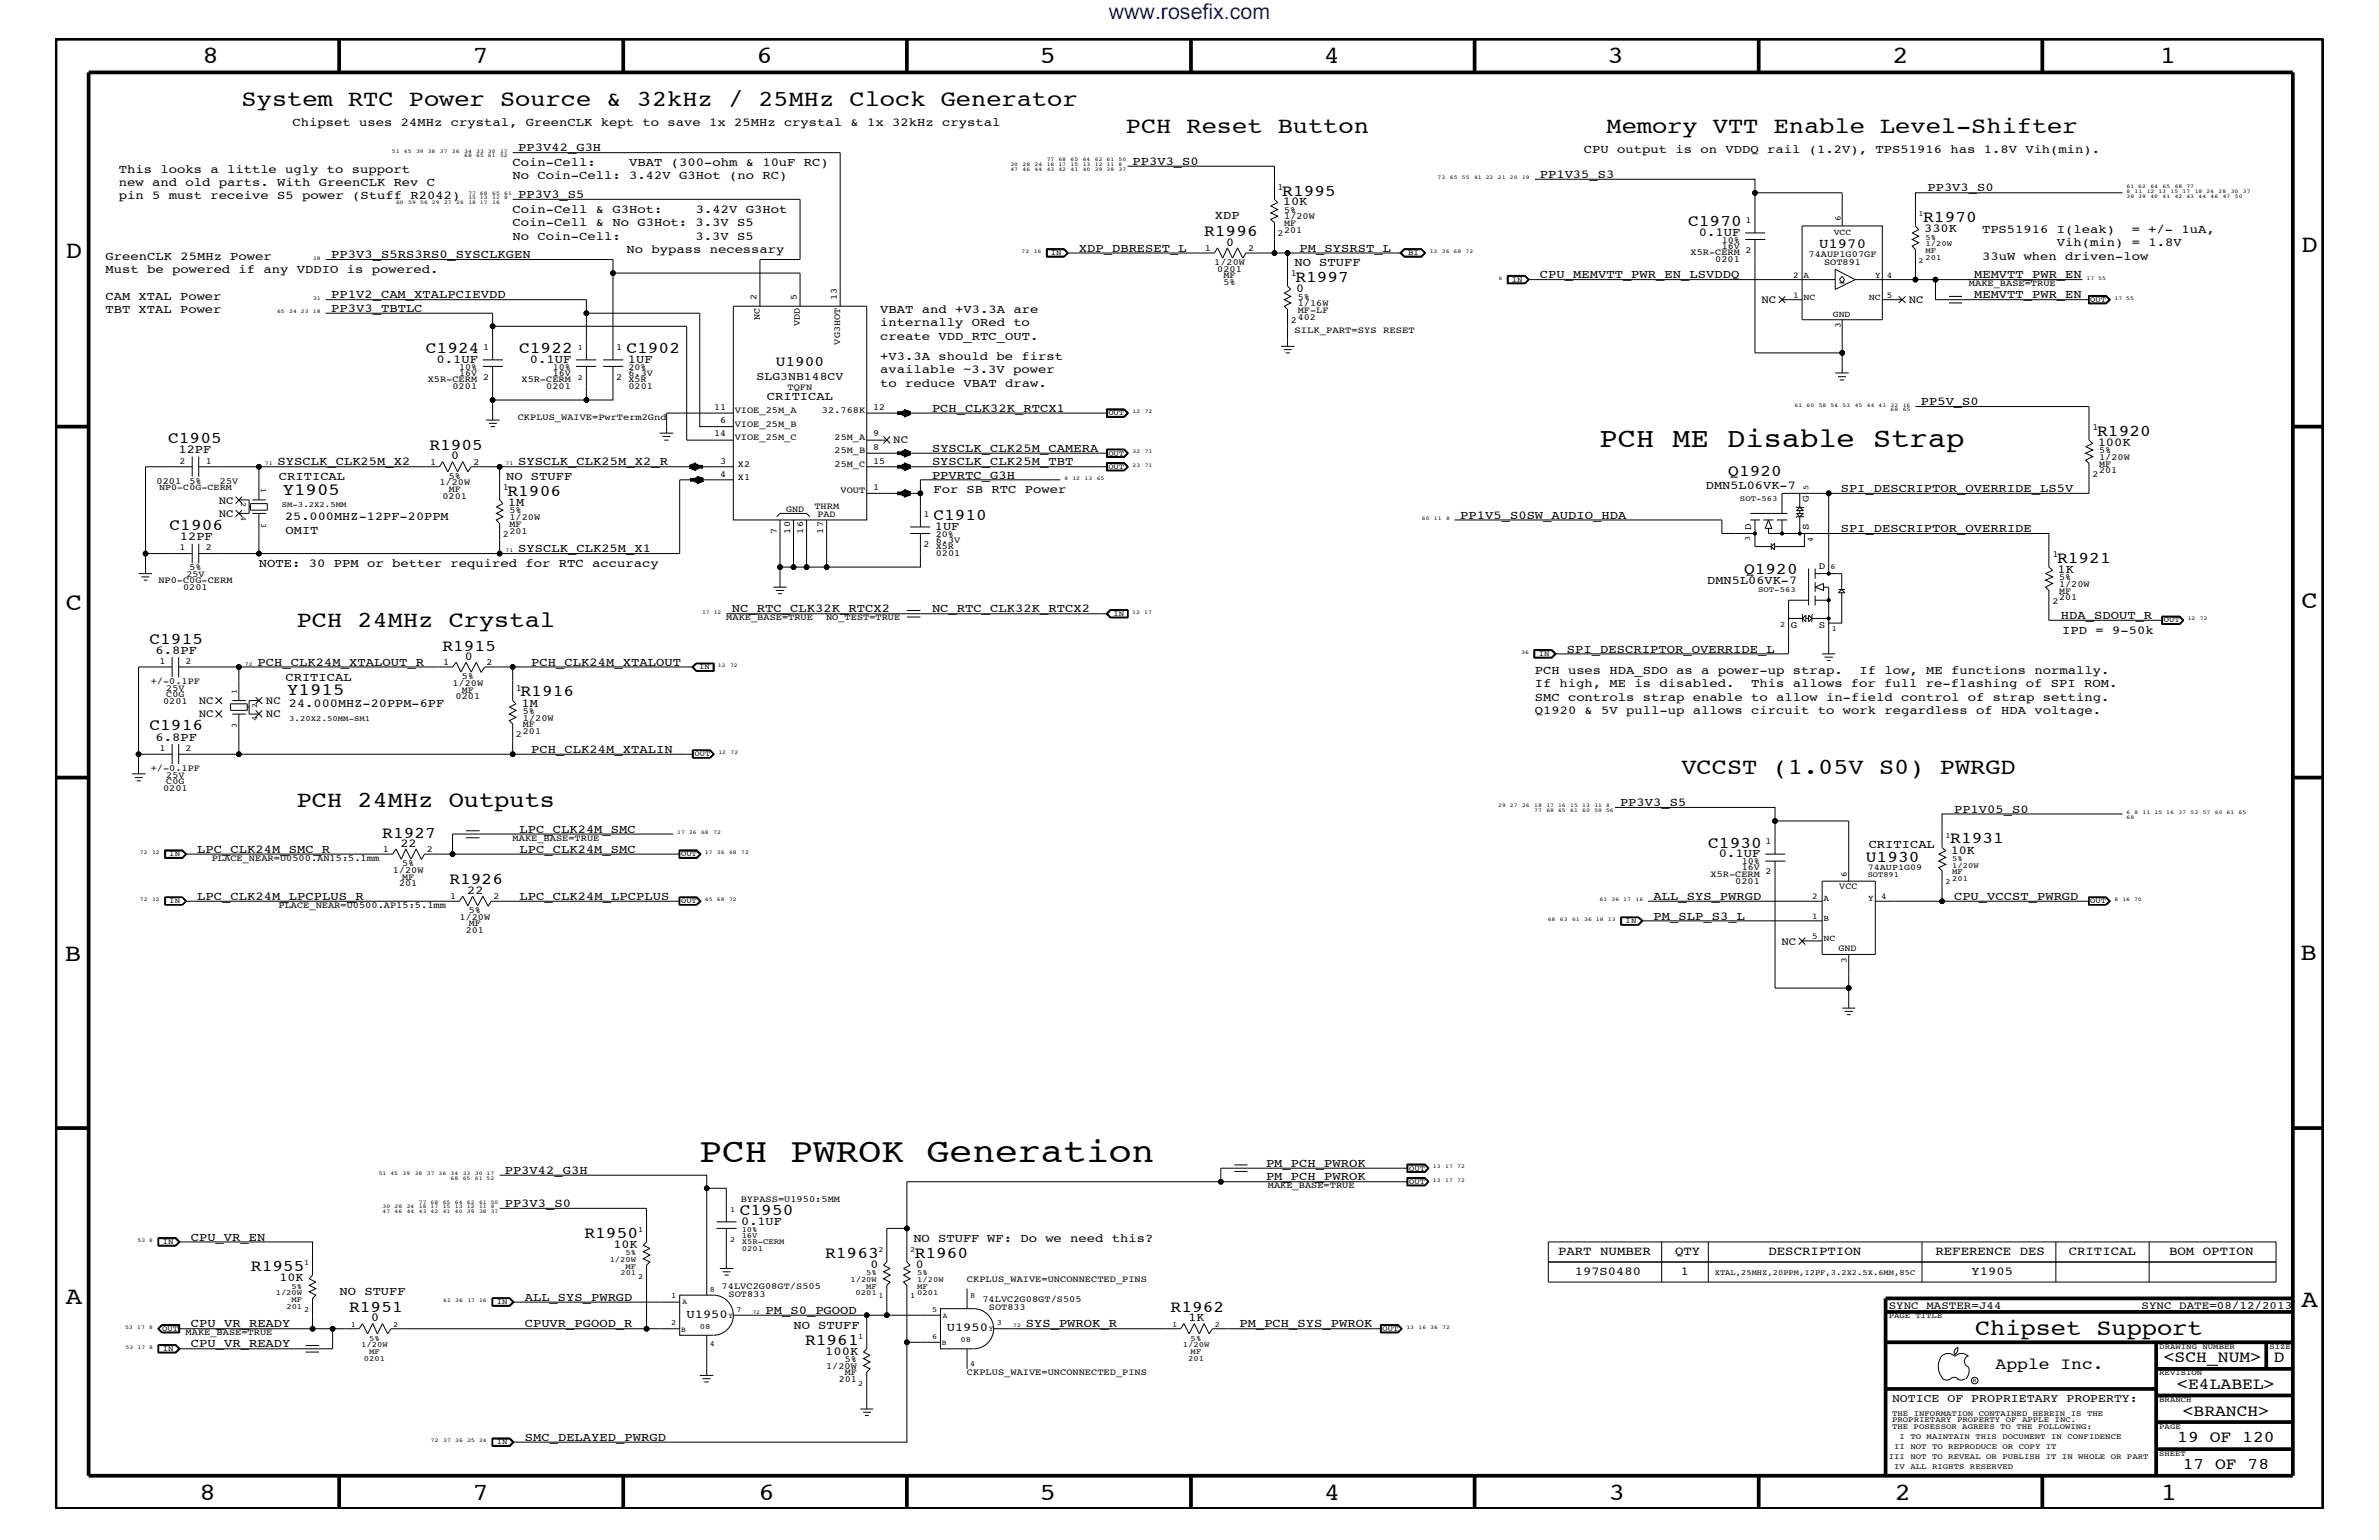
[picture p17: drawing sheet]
<svg xmlns="http://www.w3.org/2000/svg" width="432mm" height="279mm" viewBox="0 0 432 279" stroke-linecap="round" stroke-linejoin="round" font-family="sans-serif">
<defs><g id="words">
<text font-size="6.2" x="127" y="210.8">PCH PWROK Generation</text>
<text font-size="5" x="290.3" y="81.1">PCH ME Disable Strap</text>
<g font-size="4.5">
<text x="36.7" y="11.5">8</text>
<text x="85.8" y="11.5">7</text>
<text x="137.3" y="11.5">6</text>
<text x="188.7" y="11.5">5</text>
<text x="240.3" y="11.5">4</text>
<text x="291.8" y="11.5">3</text>
<text x="343.5" y="11.5">2</text>
<text x="392" y="11.5">1</text>
<text x="11.9" y="46.8">D</text>
<text x="417.7" y="45.7">D</text>
<text x="11.9" y="110.6">C</text>
<text x="417.7" y="110.4">C</text>
<text x="11.8" y="174.3">B</text>
<text x="417.6" y="174.2">B</text>
<text x="11.9" y="236.7">A</text>
<text x="417.7" y="237.1">A</text>
<text x="36.2" y="272.1">8</text>
<text x="85.8" y="272.1">7</text>
<text x="137.7" y="272.1">6</text>
<text x="188.7" y="272.1">5</text>
<text x="240.4" y="272.1">4</text>
<text x="292" y="272.1">3</text>
<text x="343.9" y="272.1">2</text>
<text x="392.2" y="272.1">1</text>
</g>
<g font-size="4.1">
<text x="43.9" y="19.2">System RTC Power Source &amp; 32kHz / 25MHz Clock Generator</text>
<text x="204.3" y="24.1">PCH Reset Button</text>
<text x="291.6" y="24.1">Memory VTT Enable Level-Shifter</text>
<text x="53.8" y="113.7">PCH 24MHz Crystal</text>
<text x="305.2" y="140.4">VCCST (1.05V S0) PWRGD</text>
<text x="53.8" y="146.5">PCH 24MHz Outputs</text>
<text x="358.5" y="242.3">Chipset Support</text>
</g>
<text font-size="3.9" fill="#00f" x="201.2" y="3.5">www.rosefix.com</text>
<g font-size="3.1">
<text x="51.3" y="89.8">Y1905</text>
<text x="52.1" y="126.2">Y1915</text>
</g>
<g font-size="3">
<text x="232.7" y="35.5">R1995</text>
<text x="306.4" y="41">C1970</text>
<text x="349.1" y="40.3">R1970</text>
<text x="218.6" y="42.9">R1996</text>
<text x="235.1" y="51.3">R1997</text>
<text x="77.3" y="64">C1924</text>
<text x="94.2" y="64">C1922</text>
<text x="113.7" y="64">C1902</text>
<text x="30.5" y="80.5">C1905</text>
<text x="77.9" y="81.6">R1905</text>
<text x="380.7" y="79.1">R1920</text>
<text x="313.7" y="86.4">Q1920</text>
<text x="92.1" y="90">R1906</text>
<text x="169.4" y="94.3">C1910</text>
<text x="30.8" y="96.2">C1906</text>
<text x="316.6" y="104.1">Q1920</text>
<text x="373.4" y="102.1">R1921</text>
<text x="27.1" y="116.8">C1915</text>
<text x="80.3" y="118.1">R1915</text>
<text x="94.5" y="126.4">R1916</text>
<text x="27.1" y="132.5">C1916</text>
<text x="69.4" y="152">R1927</text>
<text x="310" y="153.8">C1930</text>
<text x="354" y="153">R1931</text>
<text x="81.6" y="160.5">R1926</text>
<text x="338.7" y="156.4">U1930</text>
<text x="134.3" y="220.4">C1950</text>
<text x="106.1" y="224.6">R1950</text>
<text x="45.6" y="230.7">R1955</text>
<text x="149.8" y="228.2">R1963</text>
<text x="166" y="228.2">R1960</text>
<text x="63.4" y="238">R1951</text>
<text x="212.5" y="238">R1962</text>
<text x="146.1" y="244">R1961</text>
<text x="362.2" y="248.4">Apple Inc.</text>
<text x="392.7" y="247.1">&lt;SCH_NUM&gt;</text>
<text x="395.2" y="252">&lt;E4LABEL&gt;</text>
<text x="412.7" y="247.1">D</text>
<text x="396.2" y="256.8">&lt;BRANCH&gt;</text>
<text x="395.2" y="261.6">19 OF 120</text>
<text x="396.2" y="266.6">17 OF 78</text>
</g>
<text font-size="2.6" x="140.8" y="66.5">U1900</text>
<text font-size="2.5" x="330.2" y="45">U1970</text>
<g font-size="2.3">
<text x="282.8" y="227.7">PART NUMBER</text>
<text x="304" y="227.7">QTY</text>
<text x="321" y="227.7">DESCRIPTION</text>
<text x="351.3" y="227.7">REFERENCE DES</text>
<text x="375.5" y="227.7">CRITICAL</text>
<text x="393.7" y="227.7">BOM OPTION</text>
</g>
<g font-size="2.2">
<text x="53.1" y="22.9">Chipset uses 24MHz crystal, GreenCLK kept to save 1x 25MHz crystal &amp; 1x 32kHz crystal</text>
<text x="94.1" y="27.5">PP3V42_G3H</text>
<text x="205.6" y="29.9">PP3V3_S0</text>
<text x="287.5" y="27.7">CPU output is on VDDQ rail (1.2V), TPS51916 has 1.8V Vih(min).</text>
<text x="21.6" y="31.4">This looks a little ugly to support</text>
<text x="21.6" y="33.7">new and old parts. With GreenCLK Rev C</text>
<text x="93" y="32.5">No Coin-Cell: 3.42V G3Hot (no RC)</text>
<text x="93" y="30.2">Coin-Cell:</text>
<text x="94.1" y="35.9">PP3V3_S5</text>
<text x="114.2" y="30.2">VBAT (300-ohm &amp; 10uF RC)</text>
<text x="279.5" y="32.3">PP1V35_S3</text>
<text x="349.8" y="34.7">PP3V3_S0</text>
<text x="21.6" y="36.2">pin 5 must receive S5 power (Stuff R2042)</text>
<text x="93" y="38.6">Coin-Cell &amp; G3Hot:</text>
<text x="93" y="41">Coin-Cell &amp; No G3Hot: 3.3V S5</text>
<text x="126.3" y="38.6">3.42V G3Hot</text>
<text x="220.5" y="39.8">XDP</text>
<text x="232.8" y="37.3">10K</text>
<text x="19.1" y="47.1">GreenCLK 25MHz Power</text>
<text x="60.1" y="46.8">PP3V3_S5RS3RS0_SYSCLKGEN</text>
<text x="93" y="43.5">No Coin-Cell:</text>
<text x="113.7" y="45.9">No bypass necessary</text>
<text x="126.3" y="43.5">3.3V S5</text>
<text x="195.8" y="45.7">XDP_DBRESET_L</text>
<text x="222.5" y="44.6">0</text>
<text x="235.9" y="45.7">PM_SYSRST_L</text>
<text x="308.4" y="42.9">0.1UF</text>
<text x="349.2" y="42.1">330K</text>
<text x="359.7" y="47.1">33uW when driven-low</text>
<text x="359.7" y="42.3">TPS51916 I(leak)</text>
<text x="373.3" y="44.6">Vih(min) = 1.8V</text>
<text x="386.9" y="42.3">= +/- 1uA,</text>
<text x="19.1" y="49.6">Must be powered if any VDDIO is powered.</text>
<text x="234.9" y="48.3">NO STUFF</text>
<text x="235.3" y="53">0</text>
<text x="279.5" y="50.5">CPU_MEMVTT_PWR_EN_LSVDDQ</text>
<text x="358.3" y="50.5">MEMVTT_PWR_EN</text>
<text x="19.1" y="56.8">TBT XTAL Power</text>
<text x="19.1" y="54.4">CAM XTAL Power</text>
<text x="60.1" y="54.1">PP1V2_CAM_XTALPCIEVDD</text>
<text x="60.1" y="56.6">PP3V3_TBTLC</text>
<text x="159.8" y="59.2">internally ORed to</text>
<text x="159.8" y="56.8">VBAT and +V3.3A are</text>
<text x="358.3" y="54.1">MEMVTT_PWR_EN</text>
<text x="79.2" y="65.9">0.1UF</text>
<text x="96.2" y="65.9">0.1UF</text>
<text x="114" y="65.9">1UF</text>
<text x="159.8" y="65.3">+V3.3A should be first</text>
<text x="159.8" y="61.7">create VDD_RTC_OUT.</text>
<text x="159.8" y="70.1">to reduce VBAT draw.</text>
<text x="159.8" y="67.7">available ~3.3V power</text>
<text x="139.2" y="72.6">CRITICAL</text>
<text x="169.2" y="74.7">PCH_CLK32K_RTCX1</text>
<text x="348.7" y="73.5">PP5V_S0</text>
<text x="32.4" y="82.2">12PF</text>
<text x="81.9" y="83.3">0</text>
<text x="169.2" y="82">SYSCLK_CLK25M_CAMERA</text>
<text x="380.7" y="80.9">100K</text>
<text x="50.4" y="84.4">SYSCLK_CLK25M_X2</text>
<text x="50.6" y="87.1">CRITICAL</text>
<text x="91.9" y="87.1">NO STUFF</text>
<text x="94.1" y="84.4">SYSCLK_CLK25M_X2_R</text>
<text x="169.2" y="84.4">SYSCLK_CLK25M_TBT</text>
<text x="169.2" y="86.9">PPVRTC_G3H</text>
<text x="169.4" y="89.5">For SB RTC Power</text>
<text x="309.6" y="88.7">DMN5L06VK-7</text>
<text x="334.1" y="89.3">SPI_DESCRIPTOR_OVERRIDE_LS5V</text>
<text x="51.7" y="94.3">25.000MHZ-12PF-20PPM</text>
<text x="92.2" y="91.8">1M</text>
<text x="265" y="94.2">PP1V5_S0SW_AUDIO_HDA</text>
<text x="32.6" y="98">12PF</text>
<text x="51.8" y="96.8">OMIT</text>
<text x="94.1" y="100.2">SYSCLK_CLK25M_X1</text>
<text x="169.7" y="96.2">1UF</text>
<text x="334.1" y="96.5">SPI_DESCRIPTOR_OVERRIDE</text>
<text x="47" y="102.9">NOTE: 30 PPM or better required for RTC accuracy</text>
<text x="309.9" y="106">DMN5L06VK-7</text>
<text x="373.5" y="104">1K</text>
<text x="132.8" y="111.1">NC_RTC_CLK32K_RTCX2</text>
<text x="169.2" y="111.1">NC_RTC_CLK32K_RTCX2</text>
<text x="374.1" y="112.3">HDA_SDOUT_R</text>
<text x="28.2" y="118.6">6.8PF</text>
<text x="84.4" y="119.7">0</text>
<text x="284.4" y="118.4">SPI_DESCRIPTOR_OVERRIDE_L</text>
<text x="374.3" y="115">IPD = 9-50k</text>
<text x="46.7" y="120.8">PCH_CLK24M_XTALOUT_R</text>
<text x="51.8" y="123.5">CRITICAL</text>
<text x="96.4" y="120.8">PCH_CLK24M_XTALOUT</text>
<text x="278.6" y="124.7">If high, ME is disabled.</text>
<text x="278.6" y="122.3">PCH uses HDA_SDO as a power-up strap.</text>
<text x="317.8" y="124.7">This allows for full re-flashing of SPI ROM.</text>
<text x="337.5" y="122.3">If low, ME functions normally.</text>
<text x="52.5" y="128.3">24.000MHZ-20PPM-6PF</text>
<text x="94.7" y="128.2">1M</text>
<text x="278.6" y="129.6">Q1920 &amp; 5V pull-up allows circuit to work regardless of HDA voltage.</text>
<text x="278.6" y="127.1">SMC controls strap enable to allow in-field control of strap setting.</text>
<text x="28.2" y="134.4">6.8PF</text>
<text x="96.4" y="136.6">PCH_CLK24M_XTALIN</text>
<text x="294" y="146.2">PP3V3_S5</text>
<text x="354.7" y="147.5">PP1V05_S0</text>
<text x="35.8" y="154.7">LPC_CLK24M_SMC_R</text>
<text x="72.7" y="153.7">22</text>
<text x="94.3" y="151.1">LPC_CLK24M_SMC</text>
<text x="94.3" y="154.7">LPC_CLK24M_SMC</text>
<text x="312" y="155.6">0.1UF</text>
<text x="339.2" y="153.8">CRITICAL</text>
<text x="354.1" y="154.9">10K</text>
<text x="35.8" y="163.3">LPC_CLK24M_LPCPLUS_R</text>
<text x="84.8" y="162.2">22</text>
<text x="94.3" y="163.3">LPC_CLK24M_LPCPLUS</text>
<text x="300.1" y="163.3">ALL_SYS_PWRGD</text>
<text x="300.1" y="166.9">PM_SLP_S3_L</text>
<text x="354.7" y="163.3">CPU_VCCST_PWRGD</text>
<text x="91.6" y="213">PP3V42_G3H</text>
<text x="229.8" y="214.2">PM_PCH_PWROK</text>
<text x="229.8" y="211.7">PM_PCH_PWROK</text>
<text x="91.6" y="219">PP3V3_S0</text>
<text x="34.6" y="225.1">CPU_VR_EN</text>
<text x="111.3" y="226.4">10K</text>
<text x="134.5" y="222.3">0.1UF</text>
<text x="165.8" y="225.3">NO STUFF WF: Do we need this?</text>
<text x="50.7" y="232.4">10K</text>
<text x="158" y="230.1">0</text>
<text x="166.2" y="230.1">0</text>
<text x="285.8" y="231.3">197S0480</text>
<text x="305.1" y="231.3">1</text>
<text x="357.8" y="231.3">Y1905</text>
<text x="61.6" y="235">NO STUFF</text>
<text x="67.4" y="239.7">0</text>
<text x="95.2" y="236">ALL_SYS_PWRGD</text>
<text x="124.6" y="239">U1950</text>
<text x="138.9" y="238.4">PM_S0_PGOOD</text>
<text x="215.7" y="239.7">1K</text>
<text x="34.6" y="244.5">CPU_VR_READY</text>
<text x="34.6" y="240.8">CPU_VR_READY</text>
<text x="95.2" y="240.8">CPUVR_PGOOD_R</text>
<text x="144" y="241.1">NO STUFF</text>
<text x="149.8" y="245.8">100K</text>
<text x="171.8" y="241.4">U1950</text>
<text x="186.2" y="240.8">SYS_PWROK_R</text>
<text x="225" y="240.8">PM_PCH_SYS_PWROK</text>
<text x="95.2" y="261.4">SMC_DELAYED_PWRGD</text>
</g>
<g font-size="2.1">
<text x="137.3" y="68.9">SLG3NB148CV</text>
<text x="343.4" y="254.4">NOTICE OF PROPRIETARY PROPERTY:</text>
</g>
<g font-size="2">
<text x="319.7" y="55">NC</text>
<text x="346.5" y="55">NC</text>
<text x="162.1" y="80.5">NC</text>
<text x="39.7" y="91.4">NC</text>
<text x="39.7" y="93.8">NC</text>
<text x="36.1" y="127.7">NC</text>
<text x="36.1" y="130.2">NC</text>
<text x="48.3" y="127.7">NC</text>
<text x="48.3" y="130.2">NC</text>
<text x="323.3" y="171.4">NC</text>
<text x="342.8" y="237.4">SYNC_MASTER=J44</text>
<text x="388.7" y="237.4">SYNC_DATE=08/12/2013</text>
</g>
<g font-size="1.8">
<text x="328.3" y="91.1" transform="rotate(-90 328.3 91.1)">G</text>
<text x="317.8" y="96.2" transform="rotate(-90 317.8 96.2)">D</text>
<text x="328.3" y="96.2" transform="rotate(-90 328.3 96.2)">S</text>
<text x="330.1" y="103.3">D</text>
<text x="325" y="113.9">G</text>
<text x="330.1" y="113.9">S</text>
</g>
<g font-size="1.7">
<text x="231.9" y="34.4">1</text>
<text x="233.1" y="41">MF</text>
<text x="233.1" y="39.8">1/20W</text>
<text x="233.1" y="38.6">5%</text>
<text x="316.8" y="40.4">1</text>
<text x="218.7" y="45.5">1</text>
<text x="226.6" y="45.5">2</text>
<text x="231.9" y="42.9">2</text>
<text x="233.1" y="42.3">201</text>
<text x="306.8" y="46.3">X5R-CERM</text>
<text x="311.3" y="47.6">0201</text>
<text x="312.5" y="45.2">16V</text>
<text x="312.5" y="44.1">10%</text>
<text x="316.8" y="45.9">2</text>
<text x="328.3" y="46.7">74AUP1G07GF</text>
<text x="220.4" y="48">1/20W</text>
<text x="220.9" y="49.3">0201</text>
<text x="222.1" y="50.5">MF</text>
<text x="222.1" y="51.7">5%</text>
<text x="234.3" y="50.2">1</text>
<text x="331.1" y="48">SOT891</text>
<text x="357.4" y="51.9">MAKE_BASE=TRUE</text>
<text x="137.3" y="54.4" transform="rotate(-90 137.3 54.4)">2</text>
<text x="137.9" y="58" transform="rotate(-90 137.9 58)">NC</text>
<text x="144.6" y="54.4" transform="rotate(-90 144.6 54.4)">5</text>
<text x="145.2" y="59.1" transform="rotate(-90 145.2 59.1)">VDD</text>
<text x="151.9" y="54.4" transform="rotate(-90 151.9 54.4)">13</text>
<text x="234.3" y="58.6">2</text>
<text x="235.5" y="58">402</text>
<text x="235.5" y="56.8">MF-LF</text>
<text x="235.5" y="55.6">1/16W</text>
<text x="235.5" y="54.4">5%</text>
<text x="87.7" y="63.4">1</text>
<text x="111.8" y="63.4">1</text>
<text x="152.5" y="62.5" transform="rotate(-90 152.5 62.5)">VG3HOT</text>
<text x="234.9" y="60.4">SILK_PART=SYS RESET</text>
<text x="77.6" y="69.4">X5R-CERM</text>
<text x="82.1" y="70.6">0201</text>
<text x="83.3" y="67.1">10%</text>
<text x="83.3" y="68.2">16V</text>
<text x="87.7" y="68.9">2</text>
<text x="94.7" y="69.4">X5R-CERM</text>
<text x="99.1" y="70.6">0201</text>
<text x="100.3" y="68.2">16V</text>
<text x="100.3" y="67.1">10%</text>
<text x="111.8" y="68.9">2</text>
<text x="114" y="68.2">6.3V</text>
<text x="114" y="67.1">20%</text>
<text x="114" y="70.6">0201</text>
<text x="114" y="69.4">X5R</text>
<text x="143" y="70.7">TQFN</text>
<text x="94" y="76.2">CKPLUS_WAIVE=PwrTerm2Gnd</text>
<text x="129.6" y="74.4">11</text>
<text x="130.7" y="76.8">6</text>
<text x="133.3" y="75">VIOE_25M_A</text>
<text x="133.3" y="77.4">VIOE_25M_B</text>
<text x="149.2" y="75">32.768K</text>
<text x="158.5" y="74.4">12</text>
<text x="129.6" y="79.2">14</text>
<text x="133.3" y="79.9">VIOE_25M_C</text>
<text x="151.5" y="79.9">25M_A</text>
<text x="151.5" y="82.2">25M_B</text>
<text x="158.5" y="79.2">9</text>
<text x="158.5" y="81.6">8</text>
<text x="379.8" y="78">1</text>
<text x="381" y="83.5">1/20W</text>
<text x="381" y="82.2">5%</text>
<text x="28.4" y="87.7">0201</text>
<text x="32.6" y="84.1">2</text>
<text x="34.4" y="87.7">5%</text>
<text x="37.3" y="84.1">1</text>
<text x="39.9" y="87.7">25V</text>
<text x="78.1" y="84.4">1</text>
<text x="79.8" y="88.1">1/20W</text>
<text x="81.4" y="86.9">5%</text>
<text x="81.4" y="89.3">MF</text>
<text x="85.9" y="84.4">2</text>
<text x="91.3" y="88.9">1</text>
<text x="130.7" y="86.5">4</text>
<text x="130.7" y="84.1">3</text>
<text x="133.9" y="84.7">X2</text>
<text x="133.9" y="87.1">X1</text>
<text x="151.5" y="84.7">25M_C</text>
<text x="152.6" y="89.5">VOUT</text>
<text x="158.5" y="84.1">15</text>
<text x="158.5" y="88.9">1</text>
<text x="379.8" y="86.5">2</text>
<text x="381" y="84.7">MF</text>
<text x="381" y="85.9">201</text>
<text x="80.3" y="90.5">0201</text>
<text x="92.5" y="95.6">MF</text>
<text x="92.5" y="94.3">1/20W</text>
<text x="92.5" y="93.2">5%</text>
<text x="142.7" y="92.9">GND</text>
<text x="147.8" y="92.3">THRM</text>
<text x="148.4" y="93.8">PAD</text>
<text x="167.6" y="93.8">1</text>
<text x="32.6" y="99.9">1</text>
<text x="37.3" y="99.9">2</text>
<text x="91.3" y="97.4">2</text>
<text x="92.5" y="96.8">201</text>
<text x="141" y="96.8" transform="rotate(-90 141 96.8)">7</text>
<text x="143.4" y="96.8" transform="rotate(-90 143.4 96.8)">10</text>
<text x="145.8" y="96.8" transform="rotate(-90 145.8 96.8)">16</text>
<text x="149.4" y="96.8" transform="rotate(-90 149.4 96.8)">17</text>
<text x="167.6" y="99.3">2</text>
<text x="169.8" y="99.7">X5R</text>
<text x="169.8" y="97.4">20%</text>
<text x="169.8" y="98.5">6.3V</text>
<text x="169.8" y="101">0201</text>
<text x="372.5" y="101">1</text>
<text x="28.7" y="105.9">NP0-C0G-CERM</text>
<text x="33.2" y="107.1">0201</text>
<text x="33.8" y="104.7">25V</text>
<text x="34.4" y="103.5">5%</text>
<text x="373.7" y="107.7">MF</text>
<text x="373.7" y="106.5">1/20W</text>
<text x="373.7" y="105.3">5%</text>
<text x="131.8" y="112.6">MAKE_BASE=TRUE</text>
<text x="149.9" y="112.6">NO_TEST=TRUE</text>
<text x="372.5" y="109.5">2</text>
<text x="373.7" y="108.9">201</text>
<text x="27.3" y="124.1">+/-0.1PF</text>
<text x="29" y="120.4">1</text>
<text x="30.2" y="125.3">25V</text>
<text x="33.7" y="120.4">2</text>
<text x="80.4" y="120.7">1</text>
<text x="82.1" y="124.4">1/20W</text>
<text x="83.8" y="125.7">MF</text>
<text x="83.8" y="123.2">5%</text>
<text x="88.3" y="120.7">2</text>
<text x="93.6" y="125.3">1</text>
<text x="29.6" y="127.7">0201</text>
<text x="30.2" y="126.5">C0G</text>
<text x="82.7" y="126.9">0201</text>
<text x="94.9" y="131.9">MF</text>
<text x="94.9" y="130.8">1/20W</text>
<text x="94.9" y="129.6">5%</text>
<text x="29" y="136.2">1</text>
<text x="33.7" y="136.2">2</text>
<text x="93.6" y="133.8">2</text>
<text x="94.9" y="133.2">201</text>
<text x="27.3" y="139.8">+/-0.1PF</text>
<text x="29.6" y="143.5">0201</text>
<text x="30.2" y="141.1">25V</text>
<text x="30.2" y="142.3">C0G</text>
<text x="69.5" y="154.6">1</text>
<text x="77.5" y="154.6">2</text>
<text x="93" y="152.6">MAKE_BASE=TRUE</text>
<text x="320.5" y="153.2">1</text>
<text x="38.4" y="156.2">PLACE_NEAR=U0500.AN15:5.1mm</text>
<text x="71.3" y="158.4">1/20W</text>
<text x="72.4" y="160.8">201</text>
<text x="73" y="159.6">MF</text>
<text x="73" y="157.2">5%</text>
<text x="310.5" y="159.1">X5R-CERM</text>
<text x="315" y="160.3">0201</text>
<text x="316.1" y="156.8">10%</text>
<text x="316.1" y="157.9">16V</text>
<text x="320.5" y="158.6">2</text>
<text x="333.8" y="161.3">VCC</text>
<text x="50.5" y="164.7">PLACE_NEAR=U0500.AP15:5.1mm</text>
<text x="81.7" y="163.1">1</text>
<text x="83.4" y="166.9">1/20W</text>
<text x="85.1" y="165.6">5%</text>
<text x="89.6" y="163.1">2</text>
<text x="84.5" y="169.3">201</text>
<text x="85.1" y="168.1">MF</text>
<text x="333.7" y="172.6">GND</text>
<text x="230.1" y="215.6">MAKE_BASE=TRUE</text>
<text x="134.5" y="218">BYPASS=U1950:5MM</text>
<text x="131" y="233.8">74LVC2G08GT/S505</text>
<text x="175.5" y="232.6">CKPLUS_WAIVE=UNCONNECTED_PINS</text>
<text x="132.2" y="235.2">SOT833</text>
<text x="178.3" y="236.2">74LVC2G08GT/S505</text>
<text x="179.5" y="237.7">SOT833</text>
<text x="33.7" y="242.3">MAKE_BASE=TRUE</text>
<text x="149.9" y="248.4">1/20W</text>
<text x="152.2" y="250.7">201</text>
<text x="153.3" y="249.5">MF</text>
<text x="153.3" y="247.1">5%</text>
<text x="175.5" y="249.5">CKPLUS_WAIVE=UNCONNECTED_PINS</text>
</g>
<g font-size="1.6">
<text x="334.1" y="40.2" transform="rotate(-90 334.1 40.2)">6</text>
<text x="332.8" y="42.6">VCC</text>
<text x="325.5" y="50.4">2</text>
<text x="327.3" y="50.5">A</text>
<text x="340.4" y="50.5">Y</text>
<text x="342.5" y="50.5">4</text>
<text x="325.5" y="54">1</text>
<text x="327.3" y="54.4">NC</text>
<text x="332.7" y="57.4">GND</text>
<text x="334.1" y="59.5" transform="rotate(-90 334.1 59.5)">3</text>
<text x="339.2" y="54.4">NC</text>
<text x="342.5" y="54.1">5</text>
<text x="28.9" y="88.9">NP0-C0G-CERM</text>
<text x="335.2" y="159.1" transform="rotate(-90 335.2 159.1)">6</text>
<text x="339" y="157.9">74AUP1G09</text>
<text x="328.9" y="163.1">2</text>
<text x="328.9" y="166.7">1</text>
<text x="331" y="163.5">A</text>
<text x="331" y="167.1">B</text>
<text x="339.1" y="163.5">Y</text>
<text x="341.5" y="163.1">4</text>
<text x="328.9" y="170.4">5</text>
<text x="331" y="170.7">NC</text>
<text x="335.2" y="174.7" transform="rotate(-90 335.2 174.7)">3</text>
</g>
<g font-size="1.4">
<text x="348.2" y="39.2">1</text>
<text x="190.8" y="46.3">IN</text>
<text x="255.6" y="46.3">BI</text>
<text x="348.2" y="47.7">2</text>
<text x="349.5" y="45.9">MF</text>
<text x="349.5" y="44.6">1/20W</text>
<text x="349.5" y="47.1">201</text>
<text x="349.5" y="43.5">5%</text>
<text x="274.4" y="51.1">IN</text>
<text x="379.4" y="54.7">OUT</text>
<text x="104.9" y="63.4">1</text>
<text x="104.9" y="68.9">2</text>
<text x="201.2" y="75.4">OUT</text>
<text x="201.2" y="82.7">OUT</text>
<text x="47.4" y="88.5" transform="rotate(90 47.4 88.5)">1</text>
<text x="201.2" y="85">OUT</text>
<text x="328.3" y="88.9" transform="rotate(-90 328.3 88.9)">5</text>
<text x="43.8" y="91.1" transform="rotate(90 43.8 91.1)">2</text>
<text x="43.8" y="93.5" transform="rotate(90 43.8 93.5)">4</text>
<text x="47.4" y="94.9" transform="rotate(90 47.4 94.9)">3</text>
<text x="51.1" y="92.1">SM-3.2X2.5MM</text>
<text x="315.8" y="90.9">SOT-563</text>
<text x="317.7" y="98.1" transform="rotate(-90 317.7 98.1)">3</text>
<text x="329" y="98.3" transform="rotate(-90 329 98.3)">4</text>
<text x="319.1" y="107.4">SOT-563</text>
<text x="332.2" y="103.2">6</text>
<text x="202.1" y="111.7">IN</text>
<text x="323.1" y="113.7">2</text>
<text x="392.8" y="112.9">OUT</text>
<text x="279.3" y="119">IN</text>
<text x="332.5" y="114.5">1</text>
<text x="43" y="125.9" transform="rotate(-90 43 125.9)">1</text>
<text x="126.9" y="121.4">IN</text>
<text x="46.7" y="130.9" transform="rotate(-90 46.7 130.9)">4</text>
<text x="46.7" y="128.4" transform="rotate(-90 46.7 128.4)">2</text>
<text x="52.5" y="130.8">3.20X2.50MM-SM1</text>
<text x="43" y="132.2" transform="rotate(-90 43 132.2)">3</text>
<text x="126.1" y="137.2">OUT</text>
<text x="30.7" y="155.4">IN</text>
<text x="123.6" y="155.4">OUT</text>
<text x="353.1" y="152">1</text>
<text x="339" y="159.2">SOT891</text>
<text x="353.1" y="160.5">2</text>
<text x="354.3" y="158.6">MF</text>
<text x="354.3" y="157.4">1/20W</text>
<text x="354.3" y="159.9">201</text>
<text x="354.3" y="156.2">5%</text>
<text x="30.7" y="163.9">IN</text>
<text x="123.6" y="163.9">OUT</text>
<text x="295.1" y="167.5">IN</text>
<text x="379.4" y="163.9">OUT</text>
<text x="255.8" y="214.7">OUT</text>
<text x="255.8" y="212.4">OUT</text>
<text x="132.5" y="219.8">1</text>
<text x="29.5" y="225.7">IN</text>
<text x="113.5" y="227.7">5%</text>
<text x="115.8" y="223.5">1</text>
<text x="132.5" y="225.3">2</text>
<text x="134.6" y="224.6">16V</text>
<text x="134.6" y="227">0201</text>
<text x="134.6" y="223.5">10%</text>
<text x="134.6" y="225.7">X5R-CERM</text>
<text x="159.4" y="227.1">2</text>
<text x="165.2" y="227.1">2</text>
<text x="52.9" y="233.8">5%</text>
<text x="55.2" y="229.6">1</text>
<text x="110.7" y="229">1/20W</text>
<text x="112.6" y="231.3">201</text>
<text x="113.5" y="230.2">MF</text>
<text x="115.8" y="232">2</text>
<text x="154.3" y="232.6">1/20W</text>
<text x="157.2" y="233.8">MF</text>
<text x="157.2" y="231.3">5%</text>
<text x="166.5" y="233.8">MF</text>
<text x="166.5" y="232.6">1/20W</text>
<text x="166.5" y="231.3">5%</text>
<text x="311.2" y="231.3">XTAL,25MHZ,20PPM,12PF,3.2X2.5X.6MM,85C</text>
<text x="50" y="235">1/20W</text>
<text x="52" y="237.4">201</text>
<text x="52.9" y="236.2">MF</text>
<text x="55.2" y="238">2</text>
<text x="90.2" y="236.6">IN</text>
<text x="121.8" y="235.6">1</text>
<text x="123.9" y="236.6">A</text>
<text x="128.9" y="234.4">8</text>
<text x="132.2" y="239">Y</text>
<text x="133.7" y="238">7</text>
<text x="155.3" y="235">0201</text>
<text x="159.4" y="235.6">1</text>
<text x="165.2" y="235.6">1</text>
<text x="166.5" y="235">0201</text>
<text x="169.2" y="238">5</text>
<text x="171.1" y="239">A</text>
<text x="176.1" y="235.6">8</text>
<text x="342.8" y="239.2">PAGE TITLE</text>
<text x="29.5" y="241.4">OUT</text>
<text x="29.5" y="245.1">IN</text>
<text x="63.7" y="240.7">1</text>
<text x="65.6" y="244.5">1/20W</text>
<text x="67" y="245.6">MF</text>
<text x="67" y="243.3">5%</text>
<text x="71.4" y="240.7">2</text>
<text x="121.8" y="240.5">2</text>
<text x="123.6" y="241.6">B</text>
<text x="127" y="241.1">08</text>
<text x="128.9" y="244.1">4</text>
<text x="155.8" y="242.9">1</text>
<text x="169.2" y="242.9">6</text>
<text x="170.9" y="244">B</text>
<text x="174.3" y="243.5">08</text>
<text x="179.5" y="241.4">Y</text>
<text x="180.9" y="240.5">3</text>
<text x="212.8" y="240.7">1</text>
<text x="214.7" y="244.5">1/20W</text>
<text x="216.1" y="245.6">MF</text>
<text x="216.1" y="243.3">5%</text>
<text x="220.5" y="240.7">2</text>
<text x="251" y="241.4">OUT</text>
<text x="391.9" y="244.7">DRAWING NUMBER</text>
<text x="411.9" y="244.7">SIZE</text>
<text x="66" y="246.9">0201</text>
<text x="155.8" y="251.4">2</text>
<text x="176.1" y="247.8">4</text>
<text x="215.6" y="246.9">201</text>
<text x="391.9" y="249.5">REVISION</text>
<text x="343.4" y="256.8">THE INFORMATION CONTAINED HEREIN IS THE</text>
<text x="391.9" y="254.4">BRANCH</text>
<text x="90.2" y="262.1">IN</text>
<text x="343.4" y="258">PROPRIETARY PROPERTY OF APPLE INC.</text>
<text x="343.4" y="259.3">THE POSESSOR AGREES TO THE FOLLOWING:</text>
<text x="343.8" y="262.9">II NOT TO REPRODUCE OR COPY IT</text>
<text x="344.8" y="261.1">I TO MAINTAIN THIS DOCUMENT IN CONFIDENCE</text>
<text x="391.9" y="259.3">PAGE</text>
<text x="342.8" y="264.7">III NOT TO REVEAL OR PUBLISH IT IN WHOLE OR PART</text>
<text x="343.8" y="266.6">IV ALL RIGHTS RESERVED</text>
<text x="391.9" y="264.1">SHEET</text>
</g>
<g font-size="1">
<text x="71.1" y="27.7">51</text>
<text x="73.3" y="27.7">45</text>
<text x="75.5" y="27.7">39 38</text>
<text x="79.8" y="27.7">37</text>
<text x="82" y="27.7">36</text>
<text x="84.2" y="27.7">34</text>
<text x="84.2" y="28.6">68</text>
<text x="86.4" y="27.7">33 30</text>
<text x="86.4" y="28.6">65 61</text>
<text x="90.8" y="27.7">17</text>
<text x="90.8" y="28.6">52</text>
<text x="190" y="29.2">77 68</text>
<text x="194.3" y="29.2">65</text>
<text x="196.5" y="29.2">64</text>
<text x="198.7" y="29.2">62 61</text>
<text x="203" y="29.2">50</text>
<text x="85" y="35.3">77 68</text>
<text x="89.3" y="35.3">65</text>
<text x="91.5" y="35.3">61</text>
<text x="183.4" y="30.2">30</text>
<text x="183.4" y="31">47</text>
<text x="185.6" y="30.2">28</text>
<text x="185.6" y="31">46</text>
<text x="187.8" y="30.2">24</text>
<text x="187.8" y="31">44</text>
<text x="190" y="30.2">18 17</text>
<text x="190" y="31">43 42</text>
<text x="194.3" y="31">41</text>
<text x="194.3" y="30.2">15</text>
<text x="196.5" y="30.2">13</text>
<text x="196.5" y="31">40</text>
<text x="198.7" y="30.2">12 11</text>
<text x="198.7" y="31">39 38</text>
<text x="203" y="30.2">8</text>
<text x="203" y="31">37</text>
<text x="260.9" y="32.5">73</text>
<text x="263.1" y="32.5">65</text>
<text x="265.3" y="32.5">55</text>
<text x="267.5" y="32.5">41 22</text>
<text x="271.9" y="32.5">21</text>
<text x="274.1" y="32.5">20</text>
<text x="276.3" y="32.5">19</text>
<text x="386" y="35.8">38 39</text>
<text x="386" y="34.1">61 62</text>
<text x="386" y="35">8</text>
<text x="387.4" y="35">11</text>
<text x="389.6" y="35">12 13</text>
<text x="390.3" y="35.8">40</text>
<text x="390.3" y="34.1">64</text>
<text x="392.5" y="35.8">41</text>
<text x="392.5" y="34.1">65</text>
<text x="394" y="35">15</text>
<text x="394.7" y="35.8">42 43</text>
<text x="394.7" y="34.1">68 77</text>
<text x="396.2" y="35">17</text>
<text x="398.4" y="35">18 24</text>
<text x="399" y="35.8">44</text>
<text x="401.2" y="35.8">46</text>
<text x="402.7" y="35">28</text>
<text x="403.4" y="35.8">47</text>
<text x="404.9" y="35">30</text>
<text x="405.6" y="35.8">50</text>
<text x="407.1" y="35">37</text>
<text x="71.9" y="37">60</text>
<text x="74.1" y="37">59</text>
<text x="76.3" y="37">56 29</text>
<text x="80.6" y="37">27</text>
<text x="82.8" y="37">26</text>
<text x="85" y="36.2">15 13</text>
<text x="85" y="37">18 17</text>
<text x="89.3" y="36.2">11</text>
<text x="89.3" y="37">16</text>
<text x="91.5" y="36.2">8</text>
<text x="56.8" y="47.1">18</text>
<text x="185.4" y="45.9">72</text>
<text x="187.6" y="45.9">16</text>
<text x="259.5" y="45.9">13</text>
<text x="261.7" y="45.9">36 68</text>
<text x="266" y="45.9">72</text>
<text x="272" y="50.7">6</text>
<text x="378.7" y="50.7">17 55</text>
<text x="50.3" y="56.8">65</text>
<text x="52.5" y="56.8">24 23</text>
<text x="56.8" y="56.8">18</text>
<text x="56.8" y="54.4">31</text>
<text x="383.8" y="54.4">17 55</text>
<text x="205.6" y="75">12</text>
<text x="207.8" y="75">72</text>
<text x="325.7" y="73.8">61</text>
<text x="327.9" y="73.8">60</text>
<text x="330.1" y="73.8">58 54</text>
<text x="334.4" y="73.8">53</text>
<text x="336.6" y="73.8">45</text>
<text x="338.8" y="73.8">44 41</text>
<text x="343.2" y="73.8">32</text>
<text x="343.2" y="74.6">68</text>
<text x="345.4" y="73.8">16</text>
<text x="345.4" y="74.6">65</text>
<text x="205.6" y="82.2">32</text>
<text x="207.8" y="82.2">71</text>
<text x="48.1" y="84.4">71</text>
<text x="91.8" y="84.4">71</text>
<text x="193.2" y="87.1">8</text>
<text x="194.6" y="87.1">12</text>
<text x="196.9" y="87.1">13</text>
<text x="199.1" y="87.1">65</text>
<text x="205.6" y="84.7">23</text>
<text x="207.8" y="84.7">71</text>
<text x="258.1" y="94.3">60</text>
<text x="260.3" y="94.3">11</text>
<text x="262.5" y="94.3">8</text>
<text x="91.8" y="100.2">71</text>
<text x="127.4" y="111.4">17 12</text>
<text x="205.5" y="111.4">12</text>
<text x="207.7" y="111.4">17</text>
<text x="397.1" y="112.6">12</text>
<text x="399.3" y="112.6">72</text>
<text x="276.1" y="118.6">36</text>
<text x="44.4" y="120.8">72</text>
<text x="130.3" y="121">12</text>
<text x="132.5" y="121">72</text>
<text x="130.4" y="136.8">12</text>
<text x="132.6" y="136.8">72</text>
<text x="271.9" y="146.5">29 27</text>
<text x="276.3" y="146.5">26</text>
<text x="278.5" y="146.5">18</text>
<text x="278.5" y="147.3">77</text>
<text x="280.7" y="146.5">17 16</text>
<text x="280.7" y="147.3">68 65</text>
<text x="285" y="146.5">15</text>
<text x="285" y="147.3">61</text>
<text x="287.2" y="146.5">13</text>
<text x="287.2" y="147.3">60</text>
<text x="289.4" y="146.5">11 8</text>
<text x="289.4" y="147.3">59 56</text>
<text x="386" y="148.6">68</text>
<text x="386" y="147.7">6</text>
<text x="387.4" y="147.7">8</text>
<text x="388.9" y="147.7">11</text>
<text x="391.1" y="147.7">15 16</text>
<text x="395.4" y="147.7">37</text>
<text x="397.6" y="147.7">53</text>
<text x="399.8" y="147.7">57</text>
<text x="402" y="147.7">60 61</text>
<text x="406.3" y="147.7">65</text>
<text x="25.4" y="155">72</text>
<text x="27.6" y="155">12</text>
<text x="122.9" y="151.3">17 36</text>
<text x="127.3" y="151.3">68</text>
<text x="127.9" y="155">17</text>
<text x="129.5" y="151.3">72</text>
<text x="130.1" y="155">36</text>
<text x="132.3" y="155">68</text>
<text x="134.5" y="155">72</text>
<text x="25.4" y="163.5">72</text>
<text x="27.6" y="163.5">12</text>
<text x="127.9" y="163.5">45</text>
<text x="130.1" y="163.5">68</text>
<text x="132.3" y="163.5">72</text>
<text x="280.9" y="167.1">68</text>
<text x="283.1" y="167.1">63</text>
<text x="285.3" y="167.1">61</text>
<text x="287.5" y="167.1">36 18</text>
<text x="290.3" y="163.5">61</text>
<text x="291.8" y="167.1">13</text>
<text x="292.5" y="163.5">36 17</text>
<text x="296.8" y="163.5">16</text>
<text x="383.8" y="163.5">8</text>
<text x="385.2" y="163.5">16 70</text>
<text x="68.7" y="213.2">51 45</text>
<text x="73.1" y="213.2">39</text>
<text x="75.3" y="213.2">38</text>
<text x="77.5" y="213.2">37 36</text>
<text x="81.8" y="213.2">34</text>
<text x="81.8" y="214.1">68</text>
<text x="84" y="213.2">33</text>
<text x="84" y="214.1">65</text>
<text x="86.2" y="213.2">30 17</text>
<text x="86.2" y="214.1">61 52</text>
<text x="260.1" y="214.4">13</text>
<text x="260.1" y="211.9">13</text>
<text x="262.3" y="214.4">17</text>
<text x="262.3" y="211.9">17</text>
<text x="264.5" y="214.4">72</text>
<text x="264.5" y="211.9">72</text>
<text x="69.4" y="219.2">30</text>
<text x="69.4" y="220.1">47</text>
<text x="71.6" y="219.2">28</text>
<text x="71.6" y="220.1">46</text>
<text x="73.8" y="219.2">24</text>
<text x="73.8" y="220.1">44</text>
<text x="76" y="219.2">18 17</text>
<text x="76" y="220.1">43 42</text>
<text x="76" y="218.4">77 68</text>
<text x="80.3" y="219.2">15</text>
<text x="80.3" y="220.1">41</text>
<text x="80.3" y="218.4">65</text>
<text x="82.5" y="219.2">13</text>
<text x="82.5" y="220.1">40</text>
<text x="82.5" y="218.4">64</text>
<text x="84.8" y="219.2">12</text>
<text x="84.8" y="220.1">39</text>
<text x="84.8" y="218.4">62</text>
<text x="87" y="219.2">11 8</text>
<text x="87" y="220.1">38 37</text>
<text x="87" y="218.4">61 50</text>
<text x="25" y="225.3">53 8</text>
<text x="80.4" y="236.2">61</text>
<text x="82.6" y="236.2">36</text>
<text x="84.8" y="236.2">17 16</text>
<text x="136.6" y="238.4">72</text>
<text x="22.7" y="241.1">53</text>
<text x="22.8" y="244.7">53</text>
<text x="24.9" y="241.1">17</text>
<text x="25" y="244.7">17 8</text>
<text x="27.1" y="241.1">8</text>
<text x="183.9" y="240.8">72</text>
<text x="255.3" y="241.1">13</text>
<text x="257.5" y="241.1">16 36</text>
<text x="261.8" y="241.1">72</text>
<text x="358.1" y="250.7">R</text>
<text x="78.2" y="261.6">72</text>
<text x="80.4" y="261.6">37</text>
<text x="82.6" y="261.6">36</text>
<text x="84.8" y="261.6">25 24</text>
</g>
</g></defs>
<g fill="none" stroke="#000" stroke-width=".18">
<path d="M93.1 27.7h59.4v27.9M93.1 36.2h52.1v10.9h-7.3v8.5M204.7 30.2h26.6v6l.6 .6-1.3 .6 1.3 .6-1.3 .6 1.3 .6-1.3 .6 .7 .6v5.5h-5.1l-.6 .9-1-1.8-.9 1.8-.9-1.8-.9 1.8-.9-1.8-.6 .9h-26.7M278.6 32.5h39.9v2.5M385.3 35h-37.6v6l.6 .7-1.2 .6 1.2 .6-1.2 .5 1.2 .6-1.2 .6 .6 .7v5.4M59.1 56.8h30.3v8.5M59.1 54.4h47.3v10.9M59.1 47.1h52.2v18.2M89.4 59.2h35.2v20.7h8.5M106.4 56.8h20.6v20.6h6.1M111.3 49.5h33.9v6.1M133.1 55.6h24.2v38.7h-24.2z"/>
<path d="M189.9 45.1h3.2l.8 .8-.8 .8h-3.2zM190 45.2h3.1l.7 .7M190 46.5h3.1M190 45.1v1.5h3.1l.7-.7M193.1 45.1l.7 .8M193.7 45.9l-.6 .6M193.7 45.9l-.6-.6h-3v1.2M193.8 45.9l-.7 .6M231.3 45.9h2.4M254.1 45.9l.8-.8h3.1l.8 .8-.8 .8h-3.1zM254.4 45.9l.5-.6h3.1l.6 .6-.6 .6h-3.1zM254.4 45.9h-20.7v6l.6 .6-1.2 .7 1.2 .6-1.2 .6 1.2 .6-1.2 .6 .6 .5v6.7"/>
<path d="M254.9 45.1l-.7 .8 .7 .7h3.1l.7-.7M254.9 45.2h3.1l.7 .7-.7 .6h-3.1l-.6-.6zM254.9 45.1h3.1l.7 .8M273.6 50h3.2l.8 .7-.8 .8h-3.2zM273.7 50.1h3.1l.7 .6-.7 .7h-3.1zM273.7 50.1h3.1l.6 .6-.6 .6h-3.1zM277.4 50.7h55.7M316.8 42.3h3.6M316.8 43.4h3.6M318.5 43.4v20.6h15.9M322.9 53.8l1.1 1.2M323.4 54.4h3.7"/>
<path d="M324 53.8l-1.1 1.2M327.1 41h14.6v17h-14.6zM333.9 51.3h.9M334.4 41v-6h-15.9v7.3M334.4 58v9.7M334.4 50.1l.4 .6-.4 .6-.5-.6zM336.7 50.7l-3.6-1.8v3.6l3.6-1.8h11M341.7 54.4h3.5M344.6 53.8l1.3 1.2M345.9 53.8l-1.3 1.2M347.7 50.7h3.6v3.7h27.9M351.3 50.7h26.7"/>
<path d="M353.8 55h2.3M353.8 53.8h2.3M379.1 53.6h3.2l.8 .8-.8 .7h-3.2zM379.1 53.7h3.2l.7 .7-.7 .6h-3.2M379.2 53.8h3l.6 .6-.6 .6h-3M379.2 53.7v1.3M382.2 53.7l.7 .7-.7 .6M87.6 65.3h3.7M87.6 66.5h3.7M88.2 76.2h2.5M88.7 76.8h1.5M89.1 77.4h.7"/>
<path d="M89.4 66.5v9.7M89.4 72.6h17M104.6 65.3h3.6M104.6 66.5h3.6M106.4 66.5v6.1h4.9v-6.1M109.5 66.5h3.6M109.5 65.3h3.6M119.7 78.6h2.5M120.2 79.2h1.5M120.6 79.9h.7M133.1 74.9h-12.1v3.7M157.3 74.9h43.7"/>
<path d="M157.3 79.9h3.7M160.4 79.2l1.2 1.2M161.6 79.2l-1.2 1.2M200.8 74.2h3.3l.7 .7-.7 .8h-3.3zM200.8 74.3h3.3l.6 .6-.6 .8M200.9 74.4h3.2l.6 .5-.6 .7h-3.2zM201 74.4v1.1h3l.7-.6M204 74.4l.7 .5M232.5 62.8h2.5M233 63.4h1.5M233.4 64h.7M333.1 67.7h2.5"/>
<path d="M333.6 68.3h1.4M333.9 68.9h.8M347.7 73.8h31.5v6.1l.6 .5-1.2 .6 1.2 .6-1.2 .6 1.2 .6-1.2 .7 .6 .6v5.4h-55.8v3.7M34.9 84.7h-8.5v15.7M34.9 82.8v3.7M34.9 98.7v3.5M36.1 84.7h10.9v6M36.1 82.8v3.7M36.1 98.7v3.5M42.8 90.1l1.1 1.3M42.8 92.6l1.1 1.1M43.4 90.7h1.8v2.5h-1.8"/>
<path d="M43.9 90.1l-1.1 1.3M43.9 92.6l-1.1 1.1M45.2 92h.3M45.5 91.4h3v1.2h-3zM45.8 93.2h2.5M45.8 90.7h2.5M47 84.7h32.8l.6-.9 .9 1.8 .8-1.8 1 1.8 .9-1.8 .9 1.8 .6-.9h5.2v6l.6 .7-1.2 .6 1.2 .6-1.2 .6 1.2 .5-1.2 .6 .6 .7v5.4h32.7v-13.3h9.7M47 93.2v7.2h43.7M90.7 84.7h42.4M141 93.7l.6-.5h4.8l.6 .5M141.6 94.3v8.6h2.4v-8.6M146.4 94.3v8.6h-2.4"/>
<path d="M150 94.3v8.6h-3.6M157.3 84.7h43.7M157.3 89.5h9.8M157.3 82.2h43.7M165.2 95.6h3.6M165.2 96.8h3.6M167.1 96.8v6.1h-17.1M192.5 87.1h-25.4v8.5M200.8 81.5h3.3l.7 .7-.7 .8h-3.3zM200.8 83.9h3.3l.7 .8-.7 .7h-3.3zM200.8 85.4h3.3M200.8 84h3.3"/>
<path d="M200.8 81.6h3.3M200.9 81.6v1.3h3.2l.6-.7M200.9 84v1.4M201 81.6h3l.7 .6-.7 .6h-3zM201 84.1h3l.7 .6-.7 .6h-3zM204.1 84l.6 .7M204.1 81.6l.6 .6M204.1 84l.6 .7-.6 .7M204.1 81.6l.6 .6-.6 .8M204.7 84.7l-.6 .7M264 94.3h48.5v2.5h6M317.7 93.2h6.7"/>
<path d="M317.7 94.3h1.8M318.5 94.3v4.9h3M320.1 94.3h1.8M321 95.9v.9h50.9v6.1l.7 .6-1.3 .6 1.3 .6-1.3 .6 1.3 .6-1.3 .6 .6 .6v5.4h20.6M321 94.3l.6 1.6h-1.2zM321.5 98.6v1.2M321.5 99.2l.6-.6v1.2zM322.5 94.3h1.9M323.4 94.3v2.5M326 92h1.3l.1 .2M326.1 93.2h1.2l-.6 .5zM326.7 89.5v2.5l.6 .6h-1.2l.6-.6"/>
<path d="M326.7 92.6v.6M326.7 93.7v3.1M327.4 93.7h-1.3l-.1 .2M327.5 96.8v2.4h-5.4M331.9 89.5v14.6M25.1 104.1h2.5M25.7 104.7h1.4M26.1 105.3h.7M31.2 119.2v3.7M32.4 119.2v3.7M34.9 100.4h-8.5v3.7M36.1 100.4h10.9"/>
<path d="M131.8 111.4h69.2M140.4 106.5h2.4M140.8 107.1h1.5M141.2 107.7h.7M141.6 102.9v3.6M164.6 111.9h2.5M164.6 110.8h2.5M200.8 111.4l.7-.8h3.2v1.5h-3.2zM201.5 112h3.2M201.5 110.7l-.7 .7 .7 .6M201.5 110.7h3.2M201.5 110.7l-.6 .7 .6 .6"/>
<path d="M204.7 110.7v1.3M204.7 110.8h-3.1l-.6 .6 .6 .5h3.1M278.4 117.9h3.3l.8 .7-.8 .8h-3.3zM278.5 118h3.1l.7 .6-.7 .7M278.5 117.9v1.4h3.1M278.6 118h3l.6 .6-.6 .6h-3zM281.6 117.9l.8 .7-.8 .7M324.7 112.1l-.1 .1h2.6l.6 .6v-1.2l-.6 .6M327.1 111.4l.1 1.4 .1 .1M327.8 112.2h.5M328.3 111.6l.6 .6-.6 .6zM328.3 103.1v6.7"/>
<path d="M328.3 108.9h-3.7v9.7h-42.4M328.9 112.2h3M329 111.4l-.1 .2-.1 1.3M329.5 106.5l1.5-.6v1.2zM329.5 103.1v1.9M329.5 105.6v1.8M329.5 108.1v1.7M329.5 108.9h2.4M329.5 104.1h4.8v2.9M330.7 118.6h2.4M331 106.5h.9v12.1M331.2 119.2h1.5"/>
<path d="M331.6 119.8h.7M333.7 107h1.2M333.7 107.5l.6-.5 .6 .5zM334.3 107.5v5.5h-2.4h.1M392.4 111.8h3.3l.6 .7-.6 .8h-3.3zM392.5 111.9h3.1l.6 .6-.6 .6h-3.1zM395.6 111.9h-3.1v1.3h3.1M395.6 111.9l.7 .6-.7 .7M395.6 111.9l.7 .6M396.3 112.5l-.7 .7M31.2 135v3.6M31.2 136.8h-6.1v3.6"/>
<path d="M31.2 121h-6.1v15.8M32.4 135v3.6M32.4 121h49.7l.7-.8 .9 1.7 .9-1.7 .9 1.7 .9-1.7 .9 1.7M32.4 136.8h11M39.1 126.5l1.2 1.2M39.1 128.9l1.2 1.3M40.3 126.5l-1.2 1.2M40.3 128.9l-1.2 1.3M41.8 127.7h3.1v1.2h-3.1zM42.2 127.1h2.4M42.2 129.6h2.4M43.4 129.6v7.2h49.7"/>
<path d="M43.4 121v6.1M44.9 128.3h.3M46.4 126.5l1.2 1.2M46.4 128.9l1.2 1.3M47 127.1h-1.8v2.5h1.8M47.6 126.5l-1.2 1.2M47.6 128.9l-1.2 1.3M93.1 121h-5.1l-.7 1M125.7 136.1h3.3l.6 .7-.6 .7h-3.3zM125.7 137.4h3.2M125.7 136.1v1.4M125.7 136.2h3.2"/>
<path d="M125.8 136.2v1.2M125.8 121h-32.7v6.1l.5 .6-1.1 .6 1.1 .6-1.1 .7 1.1 .6-1.1 .5 .6 .6v5.5h32.7M126.3 120.3l-.7 .7 .7 .8M126.3 120.3h3.3v1.5h-3.3M126.3 120.3l-.6 .7 .6 .8M126.4 120.4l-.6 .6 .6 .7M126.4 120.4h3.1v1.3h-3.1M126.4 120.4l-.7 .6 .7 .7M128.9 136.1l.7 .7M128.9 136.2l.6 .6-.6 .6M129.5 120.3v1.5M129.6 136.8l-.7 .7"/>
<path d="M24 140.4h2.4M24.5 141.1h1.4M24.8 141.7h.8M29.9 154.2h3.2l.8 .8-.8 .7h-3.2zM30 154.4h3.1M30.1 154.4v1.2h3l.6-.6M33.1 154.4l.7 .6M33.1 154.4l.6 .6M33.7 155h37.6l.6-1 .9 1.9 .9-1.9 .9 1.9 .9-1.9 1 1.9M33.8 155l-.7-.7h-3.1v1.4M33.8 155l-.7 .6h-3.1M33.8 155l-.7 .7"/>
<path d="M84.6 152h2.4M84.6 150.7h2.4M122.2 151.3h-40.1v3.7M123.3 154.2h3.2l.8 .8-.8 .7h-3.2zM123.3 154.3h3.2l.7 .7-.7 .7M123.4 155h-46.3l-.6 1M123.4 154.4h3l.7 .6-.7 .6h-3zM126.4 154.4l.6 .6-.6 .6h-3M293.1 146.5h29.1v2.4M320.4 155h3.6M320.4 156.2h3.6M322.2 155v-6.1h13.4v11"/>
<path d="M322.2 156.2v23.1h13.4M330.7 159.9h9.7v13.3h-9.7zM385.3 147.7h-32.8v6.1l.7 .6-1.3 .6 1.3 .6-1.3 .6 1.3 .6-1.3 .6 .6 .6v5.5M30 164.1h3.1M30 162.8v1.4M30 162.8h3.1M30.1 162.8v1.3M33.1 162.8l.7 .7M33.1 162.8l.8 .7-.8 .7M33.1 162.8l.6 .7M33.1 162.8h-3.2v1.4h3.2M33.7 163.5l-.6 .6"/>
<path d="M33.7 163.5h49.7l.6-.9 .9 1.8 .9-1.8 .9 1.8 .9-1.8 1 1.8M33.8 163.5l-.7 .6M33.8 163.5l-.7 .7M123.4 163.5h-34.2l-.6 .9M126.4 162.8l.7 .7-.7 .6M126.4 162.8h-3v1.3h3M126.4 162.8l.6 .7-.6 .6M126.5 162.8l.8 .7-.8 .7M126.5 162.8l.7 .7-.7 .7M126.5 162.8h-3.2v1.4h3.2M294.1 166.4h3.4l.7 .7-.7 .7h-3.4zM294.2 166.4v1.4"/>
<path d="M297.4 166.5h-3.1v1.2h3.1M297.4 166.5l.6 .6M297.4 166.5l.6 .6-.6 .6M297.4 166.4l.7 .7-.7 .7M298 167.1l-.6 .6M298 167.1h32.7M299.1 163.5h31.6M326.5 170.1l1.2 1.3M327.1 170.7h3.6M327.7 170.1l-1.2 1.3M335.6 173.2v9.7M340.4 163.5h38.8"/>
<path d="M382.2 162.8h-3v1.3h3M382.2 162.8l.7 .7-.7 .6M382.2 162.8l.6 .7-.6 .6M382.3 162.8l.8 .7-.8 .7M382.3 162.8h-3.2v1.4h3.2M382.3 162.8l.7 .7-.7 .7M334.4 182.9h2.3M334.8 183.5h1.5M335.2 184.1h.7M90.7 219.2h26.7v6.1l-.6 .6 1.1 .6-1.1 .6 1.1 .6-1.1 .7 1.1 .6-.5 .6v11.5h6M90.7 213.2h37.6v2.4h3.5v6.1M128.3 215.6v19.4"/>
<path d="M221.6 214.4h33.9M224 212.5h2.4M224 211.4h2.4M255.4 211.2h3.3l.6 .7-.6 .8h-3.3zM255.4 213.6h3.3l.6 .8-.6 .8h-3.3zM255.5 211.4h3.1M255.5 211.9h-33.9v2.5h-57v8.5M255.5 213.8h3.1l.6 .6-.6 .6h-3.1zM255.5 211.4v1.1h3.1l.6-.6-.6-.5M258.6 213.7l.7 .7-.7 .7M258.6 211.4l.7 .5-.7 .7h-3.1M258.6 213.7h-3.1v1.4h3.1"/>
<path d="M258.6 213.7l.7 .7M259.3 214.4l-.7 .7M259.3 211.9l-.7 .8M259.3 211.9l-.7-.6h-3.1v1.4M28.7 226h3.2M28.7 224.6h3.2l.8 .7-.8 .8h-3.2zM28.8 226v-1.4h3.1l.6 .7-.6 .7M28.8 224.7h3l.6 .6M31.9 224.6l.7 .7-.7 .7M32.4 225.3l-.6 .6h-3M32.4 225.3h24.3v6l-.6 .7 1.2 .6-1.2 .6 1.2 .6-1.2 .6 1.2 .6-.6 .6v5.5M89.3 235.5h3.2l.8 .7-.8 .8h-3.2z"/>
<path d="M92.5 235.6l.6 .6-.6 .6M92.5 235.6h-3.1v1.2h3.1M92.5 235.6l.6 .6M92.5 235.5l.7 .7-.7 .7h-3.2M93.1 236.2l-.6 .6M93.1 236.2h30.3M130.1 221.7h3.6M130.1 222.9h3.6M130.6 230.1h2.5M131.2 230.7h1.4M131.5 231.3h.8M131.8 222.9v7.2"/>
<path d="M133.1 238.6h24.2M161 238.6h-3.7v6.1l-.6 .6 1.2 .6-1.2 .6 1.2 .6-1.2 .7 1.2 .6-.6 .5v6.7M170.7 238.6h-9.7v-5.4l.6-.6-1.2-.6 1.2-.7-1.2-.6 1.2-.6-1.2-.5 .6-.6v-6.1h3.6v6.1l.6 .6-1.2 .5 1.2 .6-1.2 .6 1.2 .7-1.2 .6 .6 .6v10.3h6.1M175.5 233.8v3.6M281 225.3h132.1v7.3h-132.1zM281 229h132.1M301.6 225.3v7.3M310.1 225.3v7.3M348.8 225.3v7.3M373.1 225.3v7.3M390.1 225.3v7.3M28.6 241.1l.8-.8h3.2v1.5h-3.2z"/>
<path d="M28.7 244h3.2l.8 .7-.8 .8h-3.2zM28.7 245.4h3.2M28.7 244h3.2M28.8 244v1.4M28.8 241.1l.7-.6h2.9v1.2h-2.9zM28.8 244.1h3l.6 .6M29.4 240.4l-.6 .7 .6 .6M29.4 241.7h3.2M31.9 244l.6 .7-.6 .7M31.9 244l.7 .7-.7 .7M32.4 244.7l-.6 .6h-3M32.4 241.1h32.8l.6-1 .9 1.9 1-1.9 .8 1.9 .9-1.9 1 1.9 .6-.9h46.4"/>
<path d="M32.5 240.4v1.3M32.6 240.4h-3.2l-.7 .7 .7 .6M55.5 245.3h2.4M55.5 244.1h2.4M60.4 241.1v3.6h-28M127 249.5h2.5M127.5 250.1h1.5M127.9 250.7h.7M128.3 242.3v7.2M129.5 242.3a3.6 3.6 0 0 0 3.6-3.7 3.6 3.6 0 0 0-3.6-3.6h-6.1v7.3h6.1M156.1 255.6h2.4M156.6 256.2h1.5"/>
<path d="M157 256.8h.7M164.6 243.5v18.1h-71.5M175.5 244.7v3.7M176.8 244.7a3.6 3.6 0 0 0 3.6-3.7 3.6 3.6 0 0 0-3.7-3.6h-6v7.3h6M180.4 241.1h33.9l.6-1 .9 1.9 1-1.9 .9 1.9 .8-1.9 1 1.9 .6-.9h30.6M250.5 240.3h3.3l.7 .8-.7 .7h-3.3zM250.7 240.5h3l.7 .6-.7 .6h-3zM253.8 240.4h-3.2v1.3h3.2M253.8 240.4l.6 .7-.6 .6M253.8 240.4l.6 .7M254.4 241.1l-.6 .6M352.4 246.1a1.69 1.69 0 0 1 2.4 0"/>
<path d="M352.4 246a3.3 3.3 0 0 0 .3 4.1M352.6 250.2l.7 .2 .7-.2M354 250.2l.7-.3 .7 .3M354.8 246.1a1.69 1.69 0 0 1 2.5 0M355.3 250.2l.7 .2 .7-.2M355.3 244.4l.1 .3a1.18 1.18 0 0 1-.6 1M355.4 244.4a.99 .99 0 0 0-.6 1.4M357.2 246a1.04 1.04 0 0 0-.6 1 1.04 1.04 0 0 0 .6 1M357.3 248l.1 .7a2.11 2.11 0 0 1-.6 1.5M89.3 260.9h3.2l.8 .7-.8 .8h-3.2zM89.3 261h3.2l.7 .6-.7 .8M89.4 261.1h3.1l.6 .5-.6 .7h-3.1z"/>
<path d="M92.5 261.1l.6 .5M93.1 261.6l-.6 .6h-3.1"/>
<circle cx="318.5" cy="35" r=".42"/>
<circle cx="89.4" cy="59.2" r=".42"/>
<circle cx="106.4" cy="56.8" r=".42"/>
<circle cx="111.3" cy="49.5" r=".42"/>
<circle cx="231.3" cy="45.9" r=".42"/>
<circle cx="233.7" cy="45.9" r=".42"/>
<circle cx="347.7" cy="50.7" r=".42"/>
<circle cx="351.3" cy="50.7" r=".42"/>
<circle cx="89.4" cy="72.6" r=".42"/>
<circle cx="106.4" cy="72.6" r=".42"/>
<circle cx="334.4" cy="64" r=".42"/>
<circle cx="47" cy="84.7" r=".42"/>
<circle cx="90.7" cy="84.7" r=".42"/>
<circle cx="167.1" cy="89.5" r=".42"/>
<circle cx="318.5" cy="96.8" r=".25"/>
<circle cx="323.4" cy="96.8" r=".25"/>
<circle cx="326.7" cy="96.8" r=".25"/>
<circle cx="331.9" cy="89.5" r=".42"/>
<circle cx="26.4" cy="100.4" r=".42"/>
<circle cx="47" cy="100.4" r=".42"/>
<circle cx="90.7" cy="100.4" r=".42"/>
<circle cx="141.6" cy="102.9" r=".42"/>
<circle cx="144" cy="102.9" r=".42"/>
<circle cx="146.4" cy="102.9" r=".42"/>
<circle cx="150" cy="102.9" r=".42"/>
<circle cx="331.9" cy="104.1" r=".25"/>
<circle cx="331.9" cy="112.2" r=".25"/>
<circle cx="331.9" cy="108.9" r=".25"/>
<circle cx="25.1" cy="136.8" r=".42"/>
<circle cx="43.4" cy="121" r=".42"/>
<circle cx="43.4" cy="136.8" r=".42"/>
<circle cx="93.1" cy="121" r=".42"/>
<circle cx="93.1" cy="136.8" r=".42"/>
<circle cx="82.1" cy="155" r=".42"/>
<circle cx="322.2" cy="148.9" r=".42"/>
<circle cx="335.6" cy="179.3" r=".42"/>
<circle cx="352.5" cy="163.5" r=".42"/>
<circle cx="128.3" cy="215.6" r=".42"/>
<circle cx="221.6" cy="214.4" r=".42"/>
<circle cx="157.3" cy="238.6" r=".42"/>
<circle cx="161" cy="238.6" r=".42"/>
<circle cx="164.6" cy="222.9" r=".42"/>
<circle cx="56.7" cy="241.1" r=".42"/>
<circle cx="60.4" cy="241.1" r=".42"/>
<circle cx="117.4" cy="241.1" r=".42"/>
<circle cx="164.6" cy="243.5" r=".42"/>
<circle cx="358.4" cy="250.5" r=".59"/>
</g>
<g fill="#000">
<circle cx="318.5" cy="35" r=".42"/>
<circle cx="89.4" cy="59.2" r=".42"/>
<circle cx="106.4" cy="56.8" r=".42"/>
<circle cx="111.3" cy="49.6" r=".42"/>
<circle cx="231.3" cy="45.9" r=".42"/>
<circle cx="233.7" cy="45.9" r=".42"/>
<circle cx="347.6" cy="50.7" r=".42"/>
<circle cx="351.3" cy="50.7" r=".42"/>
<circle cx="89.4" cy="72.6" r=".42"/>
<circle cx="106.4" cy="72.6" r=".42"/>
<circle cx="334.3" cy="64" r=".42"/>
<circle cx="47" cy="84.7" r=".42"/>
<circle cx="90.7" cy="84.7" r=".42"/>
<circle cx="167" cy="89.5" r=".42"/>
<circle cx="318.5" cy="96.8" r=".25"/>
<circle cx="323.4" cy="96.8" r=".25"/>
<circle cx="326.6" cy="96.8" r=".25"/>
<circle cx="331.9" cy="89.5" r=".42"/>
<circle cx="26.4" cy="100.4" r=".42"/>
<circle cx="47" cy="100.4" r=".42"/>
<circle cx="90.7" cy="100.4" r=".42"/>
<circle cx="141.6" cy="102.9" r=".42"/>
<circle cx="144" cy="102.9" r=".42"/>
<circle cx="146.4" cy="102.9" r=".42"/>
<circle cx="150" cy="102.9" r=".42"/>
<circle cx="331.9" cy="104.1" r=".25"/>
<circle cx="331.9" cy="108.9" r=".25"/>
<circle cx="331.9" cy="112.2" r=".25"/>
<circle cx="25.1" cy="136.8" r=".42"/>
<circle cx="43.3" cy="136.8" r=".42"/>
<circle cx="43.3" cy="121" r=".42"/>
<circle cx="93" cy="136.8" r=".42"/>
<circle cx="93" cy="121" r=".42"/>
<circle cx="82.1" cy="155" r=".42"/>
<circle cx="322.2" cy="149" r=".42"/>
<circle cx="335.5" cy="179.3" r=".42"/>
<circle cx="352.5" cy="163.5" r=".42"/>
<circle cx="128.3" cy="215.6" r=".42"/>
<circle cx="221.6" cy="214.4" r=".42"/>
<circle cx="157.3" cy="238.6" r=".42"/>
<circle cx="161" cy="238.6" r=".42"/>
<circle cx="164.6" cy="222.9" r=".42"/>
<circle cx="56.7" cy="241.1" r=".42"/>
<circle cx="60.4" cy="241.1" r=".42"/>
<circle cx="117.3" cy="241.1" r=".42"/>
<circle cx="164.6" cy="243.5" r=".42"/>
</g>
<g fill="none" stroke="#000" stroke-width=".68" stroke-linecap="butt">
<path d="M10.1 7h411.6v266.8h-411.6zM16.1 13.1h400.1v254.6h-400.1zM61.6 7v6.1M113.1 7v6.1M164.6 7v6.1M216.2 7v6.1M267.6 7v6.1M319.2 7v6.1M370.7 7v6.1M10.1 77.4h6M162.8 74.9h2.4M164 74.6l1.2 .3"/>
<path d="M164 74.9h1.2M164 74.7l1.2 .2M164 74.5l1.2 .4-1.2 .6zM165.2 74.9l-1.2 .2M165.2 74.9l-1.2 .5M165.2 74.9l-1.2 .3M416.2 77.4h5.5M125.2 87.1h2.4M125.2 84.7h2.4M125.2 84.7l1.2-.5v1zM125.2 84.7l1.2 .1M125.2 84.7l1.2 .3"/>
<path d="M125.2 84.7l1.2 .2M126.4 86.6l1.2 .5-1.2 .5zM126.4 86.7l1.2 .4M126.4 87l1.2 .1M126.4 86.9l1.2 .2M126.4 84.3l-1.2 .4M126.4 84.5l-1.2 .2M126.4 84.4l-1.2 .3M127.6 87.1l-1.2 .1M127.6 87.1l-1.2 .4M127.6 87.1l-1.2 .2M162.8 84.7h2.4"/>
<path d="M162.8 82.2h2.4M162.8 89.5h2.4M164 81.9l1.2 .3M164 82.1l1.2 .1M164 82l1.2 .2M164 84.3l1.2 .4M164 84.5l1.2 .2M164 84.4l1.2 .3M164 89.2l1.2 .3M164 89.4l1.2 .1M164 89.3l1.2 .2M164 81.7l1.2 .5-1.2 .5z"/>
<path d="M164 84.2l1.2 .5-1.2 .5zM164 89l1.2 .5-1.2 .5zM165.2 82.2l-1.2 .2M165.2 82.2l-1.2 .5M165.2 82.2l-1.2 .3M165.2 84.7l-1.2 .1M165.2 84.7l-1.2 .3M165.2 84.7l-1.2 .2M165.2 89.5l-1.2 .2M165.2 89.5l-1.2 .3M10.1 141.1h6M416.2 141.1h5.5"/>
<path d="M10.1 204.7h6M416.2 204.7h5.5M342.2 238h74M416.2 235.6h-74v32.1M342.2 252h49.2M342.2 243.5h74M391.4 248.4h24.8M391.4 243.5v24.2M391.4 258h24.8M391.4 253.2h24.8M411.3 243.5v4.9M61.6 267.7v6.1"/>
<path d="M113.1 267.7v6.1M164.6 267.7v6.1M216.2 268v5.8M267.6 267.7v6.1M319.2 267.7v6.1M370.7 267.7v6.1M391.4 262.9h24.8"/>
</g>
<use href="#words"/>
</svg>
